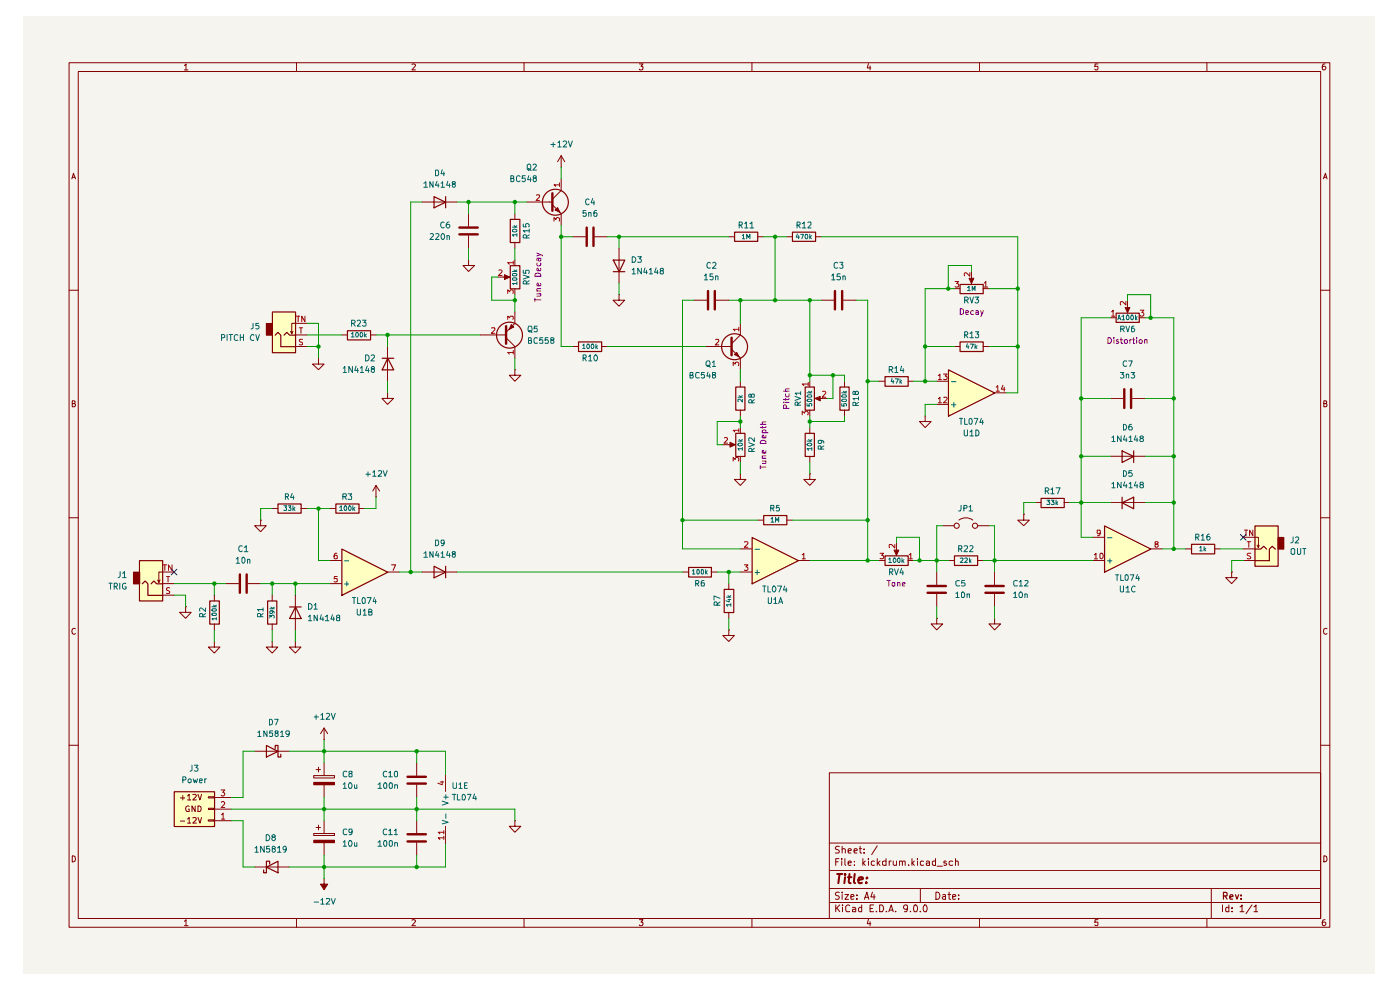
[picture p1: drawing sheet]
<svg xmlns="http://www.w3.org/2000/svg" width="297mm" height="210mm" viewBox="0 0 297 210" stroke-linecap="round" stroke-linejoin="round" font-family="sans-serif">
<path d="M5 3.4h286.8v203.2h-286.8z" fill="#f5f4ef"/>
<g fill="none" stroke="#840000" stroke-width=".21">
<path d="M14.7 13.3h267.4v183.4h-267.4zM16.6 15.2h263.6v179.6h-263.6zM39.1 13.9l.4-.3v1.2M39.1 14.8h.8M62.9 13.3v1.9M87.4 13.6h.5l.2 .2-.7 1h.7M111.2 13.3v1.9M135.6 13.6h.8l-.4 .5h.3l.1 .1-.1 .5-.5 .1-.2-.1M159.5 13.3v1.9M184.2 13.5l-.2 .9h.7M184.6 14v.8M207.8 13.3v1.9"/>
<path d="M232.9 13.6h-.6l-.1 .6 .6-.1 .1 .6-.1 .1h-.4l-.2-.1M256 13.3v1.9M281.1 13.6h-.4l-.2 1 .3 .2h.2l.3-.2v-.4l-.2-.1h-.5l-.1 .1M15.2 37.9l.4-1.1 .4 1.1M15.3 37.6h.6M280.8 37.9l.4-1.1 .3 1.1M280.8 37.6h.6M14.7 61.6h1.9M280.2 61.6h1.9M15.3 85.6h.5l.1-.2v-.3l-.6-.1v1.3l.6-.1 .1-.3-.2-.3M280.8 85.6h.5l.1-.2v-.3l-.6-.1v1.3l.6-.1 .1-.3-.2-.3M14.7 109.8h1.9"/>
<path d="M280.2 109.8h1.9M16 133.4l-.2-.1a.65 .65 0 0 0-.6 .6 .65 .65 0 0 0 .6 .6l.2-.1M281.5 133.4l-.2-.1a.65 .65 0 0 0-.6 .6 .65 .65 0 0 0 .6 .6l.2-.1M14.7 158.1h1.9M280.2 158.1h1.9M175.9 163.9h104.3v30.9h-104.3zM175.9 178.8h104.3M178.1 179.6l-.5-.1-.3 .2v.4l.5 .2 .3 .4-.2 .2h-.7M178.7 179.5v1.4M182.5 179.5v1.3v.1h.3M186.1 179.4l-1.2 1.9M15.3 181.5a.64 .64 0 0 1 .7 .7 .64 .64 0 0 1-.7 .6z"/>
<path d="M39.1 195.4l.4-.3v1.3M39.1 196.4h.8M62.9 194.8v1.9M87.4 195.2l.5-.1 .2 .2-.7 1.1h.7M111.2 194.8v1.9M135.6 195.1h.8l-.4 .5h.3l.1 .2-.1 .5-.5 .1-.2-.2M159.5 194.8v1.9M175.9 191.4h104.3M175.9 188.5h104.3M175.9 184.7h104.3M177.3 192v1.4M177.3 182.8h.5"/>
<path d="M177.6 192.6l.5 .8M178 182.1h-.7v1.5M178.1 189.3l-.5-.1-.3 .2v.4l.5 .2 .3 .4-.3 .4-.6-.1M178.1 192l-.8 .8M178.6 182.1v.2M178.6 182.6v1M178.7 189.2v.2M178.7 180.2l.2-.2 .4 .2v.7M178.7 189.8v1M178.7 192v.1M178.7 192.5v.9M179.2 189.8h.8l-.8 1h.8"/>
<path d="M179.2 182.1v1.3l.2 .2M179.9 183.1l.7-.1-.2-.4-.5 .2v.6l.3 .2 .3-.1M179.9 180.5l.7-.1-.2-.4-.5 .2v.6l.1 .1h.5M180.3 192.1l-.5-.1-.4 .3 .1 .9 .2 .2 .6-.1M180.5 190.3l.7-.2-.1-.3h-.6v.9h.6M180.9 192.5h.4l.2 .2v.7h-.6v-.4l.6-.2M181.2 180.5l.7-.1-.1-.3-.4-.1-.2 .2 .1 .7h.5M181.3 183.5v.1M181.3 182.7v.1M181.8 190.6v.2M181.8 189.8v.2M182.3 180h.5"/>
<path d="M182.8 192v1.4h-.5l-.2-.7 .3-.2h.4M183.1 182.1v1.5M183.1 183.1l.5 .5M183.3 180.9h.1M183.3 180.1v.1M183.4 190.8l.5-1.6 .4 1.6M183.5 190.3h.7M183.6 182.6l-.5 .5M184.2 195l-.2 .9h.7M184.2 182.1v.2M184.2 182.6v1M184.6 195.5v.9"/>
<path d="M184.6 192.7h.5M185.1 189.2l-.4 1.1h1M185.3 192h-.7v1.4h.7M185.4 189.8v1M185.5 182.7l-.4-.1-.3 .3 .1 .6h.6M185.9 193.3v.1M186.1 182.1v1.5M186.3 183.1l.4 .5M186.6 192a.81 .81 0 0 1 .9 .4 .81 .81 0 0 1-.3 1h-.6zM186.7 182.6l-.6 .5M188 182.7l-.5-.1-.3 .3 .1 .6h.7M188 182.1v1.5"/>
<path d="M188 193.3v.1M188.6 193.4l.5-1.4 .4 1.4M188.6 182.6v1M188.7 193.1h.7M189.1 182.6l-.5 .3M189.5 182.6v.8l.2 .2 .5-.1M190 193.3v.1M190.2 182.6v1M190.8 182.7l.5-.1 .1 .2v.8M190.8 182.6v1M191.4 182.8l.3-.2 .3 .1v.9M192.5 192.6v.2a.52 .52 0 0 1-.8-.2l.2-.6h.4l.2 .1a1.27 1.27 0 0 1-.2 1.3h-.4"/>
<path d="M192.8 183.5v.1M193.1 193.3v.1M193.5 182.1v1.5M193.6 183.1l.4 .5M194 192h.1a.87 .87 0 0 1 .3 1.4l-.5-.1-.1-.8zM194 182.6l-.5 .5M194.7 182.1v.2M194.7 182.6v1M195.2 193.3v.1M195.2 188.5v2.9M195.9 182.7l-.4-.1-.3 .3 .1 .6h.6M196.2 192a.89 .89 0 0 1 .3 1.4h-.4l-.3-.5 .1-.6z"/>
<path d="M196.5 182.7l.4-.1 .3 .2v.8M197.2 183l-.7 .1v.4h.7M198.5 182.7l-.5-.1-.2 .3 .1 .6h.6M198.5 182.1v1.5M198.5 189.2a.77 .77 0 0 1 .9 .8 .77 .77 0 0 1-.9 .8zM198.8 183.7h1.1M200 189.8h.6v1M200.6 190.1l-.7 .2 .3 .5 .4-.1M200.7 182.7h-.5v.4h.5l.1 .3-.2 .2-.4-.1M201.1 189.8h.6M201.3 189.2v1.5l.4 .1M202.1 190.3l.7-.2-.1-.3h-.6v.9h.6"/>
<path d="M202.1 182.7l-.4-.1-.4 .3 .1 .6h.7M202.7 182.7l.4-.1 .2 .2v.8M202.7 182.1v1.5M203.4 190.6v.2M203.4 189.8v.2M207.8 194.8v1.9M232.9 195.1h-.6l-.1 .6 .6-.1 .1 .6-.1 .2h-.4l-.2-.2M256 194.8v1.9M257 188.5v6.3M259.3 192v1.4M260.7 192v1.4h-.6v-.9h.6M261.4 193.3v.1"/>
<path d="M261.4 192.5v.2M263.1 192.4l.3-.2 .1-.2v1.4M263.1 193.4h.8M265.6 192l-1.3 1.8M266 192.4l.5-.4v1.4M266 193.4h.8M280.8 181.5a.64 .64 0 0 1 .7 .7 .64 .64 0 0 1-.7 .6zM281.1 195.1l-.4 .1-.2 .9 .3 .3h.2l.3-.3v-.3l-.2-.2h-.5l-.1 .2"/>
</g>
<path d="M259.6 190h.6l.1-.5-.2-.2h-.5v1.4M259.9 190l.4 .7M260.9 190.3l.7-.2-.2-.3-.4 .1-.1 .7 .1 .1h.5M262.1 189.8l.3 .9 .4-.9M263.3 190.6v.1M263.3 189.9v.1" fill="none" stroke="#840000" stroke-width=".25"/>
<path d="M177.6 185.4h1.1M178.1 185.4l-.3 1.9M179.3 185.4v.2M179.3 186.1l-.2 1.2M179.9 186.1h.7M180.2 185.4l-.2 1.6 .1 .3h.4M181.3 185.4l-.2 1.6 .3 .3M182.1 186.7l.9-.2v-.3a.6 .6 0 0 0-.8 .1v1h.6M183.8 187.2v.1M183.9 186.2h.1l-.1 .1v-.1v.1" fill="none" stroke="#840000" stroke-width=".42"/>
<g fill="#ffffc2">
<path d="M234.3 111.5l9.8 4.9-9.8 4.9z"/>
<path d="M266.2 111.5h4.9v8.6h-4.9z"/>
<path d="M201.2 78.4l9.8 4.9-9.8 4.9z"/>
<path d="M159.5 114l9.8 4.9-9.8 4.9z"/>
<path d="M72.5 116.4l9.7 4.9-9.7 5z"/>
<path d="M29.6 118.9h4.9v8.5h-4.9z"/>
<path d="M57.7 66.1h5v8.7h-5z"/>
<path d="M36.9 167.9h8.6v7.4h-8.6z"/>
</g>
<g fill="none" stroke="#840000" stroke-width=".21">
<path d="M179.2 80.9v1.2M179.2 87v1.2M196.3 88.2v1.2h1.2l-1.2 1.3-1.2-1.3h1.2M196.3 88.2h.1M217.2 109.1v1.2h1.2l-1.2 1.2-1.3-1.2h1.3M217.2 109.1h.1M219.6 106.6h1.2M225.7 106.6h1.2M231.8 118.9h2.5M231.8 114h2.5M235.5 106.6h7.4M244.1 116.4h2.5"/>
<path d="M251.5 116.4h1.2M257.6 116.4h1.2M211 131.2v1.1h1.3l-1.3 1.3-1.2-1.3h1.2M211 131.2h.1M211 121.3v2.7M211 126v2.7"/>
</g>
<path d="M178.2 82.1h1.9v4.9h-1.9zM220.9 105.7h4.9v2h-4.9zM234.3 111.6l9.8 4.9-9.8 4.9zM238 106.7l2.5-1.2v2.4zM238 105.5v2.4M252.8 115.5h4.9v2h-4.9z" fill="none" stroke="#840000" stroke-width=".25"/>
<path d="M209 124.3h3.9M209 125.7h3.9" fill="none" stroke="#840000" stroke-width=".51"/>
<path d="M232.2 117.7l.3-.3v1.1M232.2 118.5h.6M233.3 117.5l.2-.1h.4a.66 .66 0 0 1-.3 1.1l-.3-.2zM233.4 113l-.2 .2h-.3l-.1-.2v-.5h.5l.1 .1-.1 1h-.5M245.2 115.4l-.2-.4 .5-.1 .2 .3-.2 .2-.5 .1v.5l.2 .1 .4-.1 .1-.2-.2-.4" fill="none" stroke="#a90000" stroke-width=".21"/>
<path d="M235 119h.9M235 114.1h.9M235.5 118.5v1" fill="none" stroke="#006464" stroke-width=".21"/>
<path d="M271.1 114h1.2v2.4h-1.2z" fill="#840000"/>
<path d="M155.8 49.2h4.9v2h-4.9zM168.1 49.2h4.9v2h-4.9zM156.1 82.1h1.9v4.9h-1.9zM170.8 82.1h2v4.9h-2zM266.2 111.6h4.9v8.5h-4.9zM266.2 116.5h1.2l.7-.6 .6 .6M270.6 116.5l-.7-.6-.6 .6v2.4h-3.1M271.1 114h1.2v2.5h-1.2z" fill="none" stroke="#840000" stroke-width=".25"/>
<path d="M154.6 50.2h1.2M160.7 50.2h1.3M166.9 50.2h1.2M173 50.2h1.2M157.1 80.9v1.2M157.1 87v1.2M263.7 114h3.3v2.2l.1-.5M263.7 118.9h2.5M263.7 116.4h2.5M266.7 115.7l.3 .5M261.3 121.3v1.2h1.2l-1.2 1.3-1.3-1.3h1.3M261.3 121.3h.1" fill="none" stroke="#840000" stroke-width=".21"/>
<path d="M264 112.5h.7M264.3 112.5v1.1M264.6 114.9h.8M264.9 114.9v1.2M265.4 117.4h-.6l-.2 .1 .2 .4 .6 .3-.1 .3h-.7M265.8 112.5v1.1l-.7-1.1v1.1" fill="none" stroke="#a90000" stroke-width=".21"/>
<path d="M172.9 84.6l1.1-.5v1z" fill="#840000"/>
<path d="M154.6 73.5h.6M155.2 74.1l1.9 1.9M157.1 71l-1.9 1.9M171.8 80.9v1.2M171.8 87v1.2M172.9 84.5l1.1-.4v.9zM173.2 84.5h2.2M186.4 80.9h1.3M192.6 80.9h1.2" fill="none" stroke="#840000" stroke-width=".21"/>
<path d="M170.2 88v-.8l.5 .4 .1-.3 .4-.1 .3 .3v.3l-.2 .2M171.5 81.5h-1.3l.3 .3M171.5 81.1v.7M174.5 83.1l.4-.1 .3 .3-.8 1h.8" fill="none" stroke="#a90000" stroke-width=".21"/>
<g fill="none" stroke="#840000" stroke-width=".25">
<path d="M187.8 79.9h4.9v2h-4.9z"/>
<circle cx="155.8" cy="73.5" r="2.75"/>
</g>
<path d="M155.2 71.6v3.8" fill="none" stroke="#840000" stroke-width=".51"/>
<path d="M155.8 75.2l.5-.4 .5 .9z" fill="#840000"/>
<path d="M147.2 63.7h2.7M149.7 73.5h4.9M151.9 63.7h2.7M155.8 75.2l.5-.4 .5 .9zM157.1 68.6v2.4M157.1 76v2.4" fill="none" stroke="#840000" stroke-width=".21"/>
<path d="M151.8 72.1l.6-.1 .1 .3-.8 .9h.8M155.5 77.6v-.8l.5 .4v-.3h.6v.7M156.7 69.9h-1.2l.4 .3M156.7 69.4v.8" fill="none" stroke="#a90000" stroke-width=".21"/>
<path d="M150.2 61.7v3.9M151.6 61.7v3.9" fill="none" stroke="#840000" stroke-width=".51"/>
<path d="M203.7 60.3h4.9v2h-4.9z" fill="none" stroke="#840000" stroke-width=".25"/>
<path d="M205.6 59.1h1l-.5 1.1z" fill="#840000"/>
<path d="M205.6 59h1l-.5 1.1zM206.1 57.6v2.2M174.2 63.7h2.8M178.9 63.7h2.7M202.4 61.2h1.2M208.5 61.2h1.3M235.5 96.8h7.4M235.5 84.5h2.8M240.2 84.5h2.7" fill="none" stroke="#840000" stroke-width=".21"/>
<path d="M202.6 59.7h.8l-.4 .4 .4 .3-.1 .5-.7-.1M205.7 57.8v.8l-.8-.8-.3 .3v.4M208.8 60l.3-.3v1.2M208.8 60.9h.8" fill="none" stroke="#a90000" stroke-width=".21"/>
<path d="M177.1 61.7v3.9M178.7 61.7v3.9M238.5 82.6v3.9M240 82.6v3.9" fill="none" stroke="#840000" stroke-width=".51"/>
<path d="M236.8 66.4h4.9v2h-4.9zM238 95.6l2.5 1.2-2.5 1.3zM240.5 95.6v2.5" fill="none" stroke="#840000" stroke-width=".25"/>
<path d="M238.7 65.2h1l-.5 1.1z" fill="#840000"/>
<g fill="none" stroke="#840000" stroke-width=".21">
<path d="M202.4 73.5h1.2M208.5 73.5h1.3M235.5 67.4h1.2M238.7 65.2h1l-.5 1.1zM239.2 63.7v2.2M241.6 67.4h1.3M198.7 85.8h2.5M198.7 80.9h2.5M211 83.3h2.4M157.1 116.4h2.4M169.3 118.9h2.5M200 111.5h2.4"/>
<path d="M201.2 118.9h1.2M203.4 110.3a2.45 2.45 0 0 1 3 0M207.4 118.9h1.1M207.4 111.5h2.4M154.6 123.8v1.2M154.6 129.9v1.3M157.1 121.3h2.4M198.7 131.2v1.1h1.3l-1.3 1.3-1.2-1.3h1.2M198.7 131.2h.1M198.7 121.3v2.7M198.7 126v2.7"/>
<circle cx="203" cy="111.5" r=".55"/>
<circle cx="206.8" cy="111.5" r=".55"/>
</g>
<g fill="none" stroke="#a90000" stroke-width=".21">
<path d="M199.1 79.7l.3-.4v1.2M200.2 79.3h.7l-.4 .5 .4 .2-.1 .4h-.6M235.8 66.1l.3-.3v1.3M235.8 67.1h.7M238.8 63.9v.8l-.8-.8-.3 .3v.5M241.9 65.8h.8l-.5 .5 .4 .1 .1 .4-.3 .3h-.3l-.2-.2M199.1 84.6l.3-.3v1.1M199.1 85.4h.6M199.1 80.5h.6M200.2 84.3h.5l.2 .3-.7 .8h.7M211.3 82.1l.4-.3v1.2M211.3 83h.7"/>
<path d="M212.8 81.7l-.4 .9h.8M213 82.1v.9M157.9 119.8h.8l-.5 .4 .5 .3-.1 .4h-.7M157.9 115l.6-.1 .2 .2-.1 .3-.7 .7h.8M170.2 117.7l.3-.3v1.1M170.2 118.5h.7"/>
</g>
<path d="M201.2 78.5l9.8 4.9-9.8 4.9zM203.7 72.5h4.9v2.1h-4.9zM159.6 114l9.8 4.9-9.8 4.9zM187.8 117.9h4.9v2h-4.9zM202.5 117.9h4.9v2h-4.9zM153.6 125h2.1v4.9h-2.1z" fill="none" stroke="#840000" stroke-width=".25"/>
<path d="M201.9 85.9h.9M201.9 81h.9M202.4 85.4v1M160.2 116.5h.9M160.2 121.4h.9M160.6 120.9v1" fill="none" stroke="#006464" stroke-width=".21"/>
<path d="M196.8 124.3h3.9M196.8 125.7h3.9" fill="none" stroke="#840000" stroke-width=".51"/>
<path d="M189.7 116.7h1l-.5 1.1z" fill="#840000"/>
<path d="M171.8 90.7v1.2M171.8 96.8v1.3M157.1 100.5v1.2h1.1l-1.1 1.3-1.3-1.3h1.3M157.1 100.5h.1M160.7 110.3h1.3M166.9 110.3h1.2M171.8 100.5v1.2h1.2l-1.2 1.3-1.3-1.3h1.3M171.8 100.5h.1M186.4 118.9h1.3M189.7 116.7h1l-.5 1.1zM190.2 115.2v2.2M192.6 118.9h1.2" fill="none" stroke="#840000" stroke-width=".21"/>
<path d="M186.7 117.4h.8l-.5 .4 .4 .1v.6h-.7M189.8 115.5v.8l-.6-.8-.6 .1 .1 .6M192.9 117.7l.3-.3v1.1M192.9 118.5h.7" fill="none" stroke="#a90000" stroke-width=".21"/>
<path d="M156.1 91.9h1.9v4.9h-1.9zM170.8 91.9h2v4.9h-2zM162 109.4h4.9v1.9h-4.9z" fill="none" stroke="#840000" stroke-width=".25"/>
<path d="M154.9 93.9l1.1 .5-1.1 .5z" fill="#840000"/>
<path d="M107.4 71.6l1.8 1.9M109.2 68.6l-1.8 1.9M121.5 73.5h1.2M127.6 73.5h1.3M131.3 62.5v1.2h1.2l-1.2 1.3-1.2-1.3h1.2M131.3 62.5h.1M153.3 94.3h2.3M154.9 93.8l1.1 .5-1.1 .5zM157.1 90.7v1.2M157.1 96.8v1.3" fill="none" stroke="#840000" stroke-width=".21"/>
<path d="M153.7 92.9l.4-.1 .3 .3-.8 .9h.8M155.5 97.8v-.8l.5 .5 .2-.5 .4 .1v.7M156.7 91.3h-1.2l.4 .3M156.7 90.9v.7" fill="none" stroke="#a90000" stroke-width=".21"/>
<g fill="none" stroke="#840000" stroke-width=".25">
<path d="M122.7 72.5h4.9v2.1h-4.9z"/>
<circle cx="108.1" cy="71.1" r="2.75"/>
</g>
<path d="M107.4 69.2v3.7" fill="none" stroke="#840000" stroke-width=".51"/>
<path d="M108.5 68.9l.5 .5-.9 .5z" fill="#840000"/>
<path d="M101.9 71h5.5M108.5 68.8l.5 .6-1 .5zM109.2 78.4v1.2h1.3l-1.3 1.3-1.2-1.3h1.2M109.2 78.4h.1M109.2 66.1v2.5M109.2 73.5v2.5" fill="none" stroke="#840000" stroke-width=".21"/>
<path d="M104.3 69.6l.6-.1 .1 .4-.8 .8h.8M107.7 67.7v-.6l.4 .3 .2-.3h.5v.6M108.9 74.8h-1.2l.3 .3M108.9 74.4v.7" fill="none" stroke="#a90000" stroke-width=".21"/>
<path d="M108.3 56.4h2v4.9h-2z" fill="none" stroke="#840000" stroke-width=".25"/>
<path d="M107.1 58.3l1.1 .5-1.1 .5z" fill="#840000"/>
<g fill="none" stroke="#840000" stroke-width=".21">
<path d="M119 35.5h.1M119 33l-.7 1.3M119 33l.8 1.3M119 33v2.5M89.6 42.9h7.3M105.6 58.8h2.2M107 58.3l1.1 .5-1.1 .5zM109.2 45.3v1.2M109.2 51.4v1.3M109.2 55.1v1.2M116.6 42.9h.6M117.2 43.4l1.8 1.9"/>
<path d="M119 40.4l-1.8 1.9M121.5 50.2h2.7M126.2 50.2h2.7M131.3 52.7v7.3M109.2 61.2v1.3M89.6 121.3h7.3M144.8 121.3h1.3M150.9 121.3h1.3M154.6 133.6v1.2h1.2l-1.2 1.3-1.3-1.3h1.3M154.6 133.6h.1"/>
</g>
<path d="M105.8 57.3l.5-.1 .2 .4-.7 .8h.7M108.9 55.7h-1.2l.3 .4M108.9 55.4v.7M107.7 62.2v-.7l.4 .4 .3-.4 .4 .1v.6" fill="none" stroke="#a90000" stroke-width=".21"/>
<g fill="none" stroke="#840000" stroke-width=".25">
<path d="M92.1 41.7l2.4 1.2-2.4 1.2zM94.5 41.7v2.4M108.3 46.5h2v4.9h-2zM130.1 55.2h2.5l-1.2 2.4zM130.1 57.6h2.5M92.1 120.1l2.4 1.3-2.4 1.2zM94.5 120.1v2.5M146.1 120.4h4.8v2h-4.8z"/>
<circle cx="117.8" cy="42.9" r="2.75"/>
</g>
<path d="M117.2 41v3.7M124.5 48.3v3.9M125.9 48.3v3.9" fill="none" stroke="#840000" stroke-width=".51"/>
<path d="M117.8 44.6l.5-.5 .5 1z" fill="#840000"/>
<path d="M119 37.9v2.5M111.7 42.9h4.9M117.8 44.5l.5-.5 .5 1.1zM119 45.3v2.5M70 118.9h2.5M62.7 126.3v7.3M70 123.8h2.5M82.2 121.3h2.5" fill="none" stroke="#840000" stroke-width=".21"/>
<path d="M118.7 39.2h-1.2l.4 .4M118.7 38.8v.8M113.8 41.4l.6-.1 .1 .4-.8 .8h.8M117.5 46.9v-.7l.4 .4 .1-.4h.6v.7M71.5 117.4h-.5l-.1 .9a.42 .42 0 0 0 .6 .2v-.6a.36 .36 0 0 0-.6 .1M83.1 119.8h.8l-.5 1.2M71.5 122.3h-.5l-.1 .5h.6v.6h-.6" fill="none" stroke="#a90000" stroke-width=".21"/>
<path d="M72.5 116.5l9.8 4.9-9.8 4.9zM61.4 128.7h2.5M62.7 128.7l1.2 2.5h-2.5z" fill="none" stroke="#840000" stroke-width=".25"/>
<path d="M73.1 119h.9M73.1 123.9h.9M73.6 123.4v.9" fill="none" stroke="#006464" stroke-width=".21"/>
<path d="M28.3 121.3h1.3v2.5h-1.3z" fill="#840000"/>
<path d="M29.6 118.9h4.9v8.6h-4.9zM59 106.9h4.9v2h-4.9zM71.3 106.9h4.9v2h-4.9zM28.3 121.4h1.3v2.4h-1.3zM30.2 123.8l.6-.6 .6 .6v2.5h3.1M32.1 123.8l.5-.6 .6 .6h1.3M44.5 127.5h2v4.9h-2zM56.8 127.5h1.9v4.9h-1.9z" fill="none" stroke="#840000" stroke-width=".25"/>
<g fill="none" stroke="#840000" stroke-width=".21">
<path d="M99.4 55.1v1.2h1.3l-1.3 1.3-1.2-1.3h1.2M99.4 55.1h.1M99.4 45.3v2.7M99.4 50v2.7M55.3 110.3v1.2h1.2l-1.2 1.3-1.3-1.3h1.3M55.3 110.3h.1M57.7 107.9h1.2M63.8 107.9h1.3M70 107.9h1.2M76.1 107.9h1.2M34 123l-.3 .5M34.5 126.3h2.4"/>
<path d="M34.5 123.8h2.4M36.9 121.3h-3.2v2.2l-.3-.5M39.4 128.7v1.2h1.2l-1.2 1.3-1.3-1.3h1.3M39.4 128.7h.1M45.5 136.1v1.2h1.2l-1.2 1.2-1.3-1.2h1.3M45.5 136.1h.1M45.5 126.3v1.1M45.5 132.3v1.3M47.9 123.8h2.7M52.6 123.8h2.7M57.7 136.1v1.2h1.2l-1.2 1.2-1.2-1.2h1.2M57.7 136.1h.1"/>
<path d="M57.7 126.3v1.1M57.7 132.3v1.3M62.7 136.1v1.2h1.1l-1.1 1.2-1.3-1.2h1.3M62.7 136.1h.1"/>
</g>
<path d="M34.6 119.8h.8M35 119.8v1.2M36.5 119.8v1.2l-.8-1.2v1.2M35.3 122.3h.7M35.6 122.3v1.2M36 124.7l-.4-.1-.3 .3 .1 .3 .6 .2v.4h-.7" fill="none" stroke="#a90000" stroke-width=".21"/>
<path d="M97.5 48.3h3.9M97.5 49.7h3.9M50.9 121.8v3.9M52.3 121.8v3.9" fill="none" stroke="#840000" stroke-width=".51"/>
<path d="M56.5 68.6h1.2v2.4h-1.2z" fill="#840000"/>
<path d="M56.5 68.6h1.3v2.5h-1.3zM57.8 66.2h4.9v8.6h-4.9zM58.4 71.1l.6-.6 .6 .6v2.4h3.1M60.2 71.1l.6-.6 .6 .6h1.3M73.7 70.2h4.9v1.9h-4.9zM81.1 76h2.4M82.3 76l1.2 2.5h-2.4zM56.5 158.1l2.5 1.3-2.5 1.2zM58.4 158.8v-.7h.6v2.5h.6v-.6M37 167.9h8.5v7.4h-8.5zM56.5 184l2.5-1.3v2.4zM57.2 183.3v-.6h-.7v2.4h-.6v-.6" fill="none" stroke="#840000" stroke-width=".25"/>
<g fill="none" stroke="#840000" stroke-width=".21">
<path d="M62.2 70.3l-.3 .5M62.7 73.5h2.4M62.7 71h2.4M65.1 68.6h-3.2v2.2l-.3-.5M67.6 76v1.2h1.2l-1.2 1.2-1.3-1.2h1.3M67.6 76h.1M72.5 71h1.2M78.6 71h1.2M82.2 73.5v7.4M82.2 83.3v1.2h1.3l-1.3 1.3-1.2-1.3h1.2M82.2 83.3h.1M79.8 105.4h.1"/>
<path d="M79.8 103l-.7 1.2M79.8 103l.7 1.2M79.8 103v2.4M54 159.4h7.4M68.8 156.9h.1M68.8 154.4l-.8 1.2M68.8 154.4l.7 1.2M68.8 154.4v2.5M38.3 169.3h.9M38.3 174.2h.9M38.8 168.8v.9M39.8 168.8l.3-.3v1.2"/>
<path d="M39.8 173.7l.3-.3v1.2M39.8 169.7h.7M39.8 174.6h.7M40.1 171a.61 .61 0 0 0-.7 .4 .61 .61 0 0 0 .2 .7h.5v-.5h-.1M40.9 168.6l.5-.1 .3 .3-.8 .9h.8M40.9 173.5l.5-.1 .3 .3-.8 .9h.8M41.4 171v1.1l-.7-1.1v1.1M42 168.5l.4 1.2 .4-1.2M42 171a.66 .66 0 0 1 .7 .4 .66 .66 0 0 1-.3 .7h-.4zM42 173.4l.4 1.2 .4-1.2M44.2 169h1.3v.3h-1.3zM44.2 171.5h1.3v.2h-1.3z"/>
<path d="M44.2 173.9h1.3v.3h-1.3zM45.5 169.2h3.6M45.5 171.6h3.6M45.5 174.1h3.6M66.6 164.5h4.4v.5h-4.4zM67.1 163.3h.9M67.6 162.7v1.1M94.5 164.3v3.6M94.5 175.3v3.7M109.2 174.1v1.2h1.3l-1.3 1.2-1.2-1.2h1.2M109.2 174.1h.1M54 183.9h7.4"/>
</g>
<g fill="none" stroke="#a90000" stroke-width=".21">
<path d="M62.8 67.1h.8M63.3 67.1v1.2M63.5 69.5h.7M63.8 69.5v1.2M64.2 72h-.6l-.1 .1 .1 .4 .6 .2v.4h-.7M64.7 67.1v1.2l-.7-1.2v1.2M46.9 167.6h.8l-.5 .5 .4 .1 .1 .4-.3 .2h-.3l-.2-.1M47 170.2l.4-.2 .3 .4-.8 .9h.8M47 172.8l.3-.3v1.2M47 173.7h.7M93.4 165.9h.8M93.8 165.7v.8l-.9-.4"/>
<path d="M94.2 177.7h-1.2l.3 .4M94.2 176.5h-1.2l.3 .4M94.2 176.2v.7M94.2 177.4v.7"/>
</g>
<path d="M93.8 169.9l1.3 .5-1.3 .4M93.8 174l1.3 .4-1.3 .4M94.2 169.1h.9M94.6 168.6v.9M94.6 172.6v1" fill="none" stroke="#006464" stroke-width=".21"/>
<path d="M66.6 166h4.4v.5h-4.4z" fill="#840000"/>
<path d="M66.6 166h4.4v.5h-4.4zM66.6 176.8h4.4v.4h-4.4zM67.1 175.5h.9M67.6 175v1M68.8 161.8v2.7M68.8 166.5v2.7M88.4 161.8v2.7M88.4 166.5v2.7" fill="none" stroke="#840000" stroke-width=".21"/>
<path d="M86.4 166.2h3.9M86.4 164.8h3.9" fill="none" stroke="#840000" stroke-width=".51"/>
<path d="M66.6 178.2h4.4v.5h-4.4z" fill="#840000"/>
<path d="M66.6 178.2h4.4v.5h-4.4zM68.8 174.1v2.7M68.8 178.7v2.8M88.4 174.1v2.7M88.4 178.7v2.8" fill="none" stroke="#840000" stroke-width=".21"/>
<path d="M86.4 178.5h3.9M86.4 177h3.9" fill="none" stroke="#840000" stroke-width=".51"/>
<path d="M68.8 186.4v1.1h.7l-.7 1.2-.8-1.2h.8z" fill="#840000"/>
<path d="M68.8 186.4v1.1h-.8l.8 1.2 .7-1.2h-.7M68.8 186.4h.1" fill="none" stroke="#840000" stroke-width=".21"/>
<g fill="none" stroke="#009600" stroke-width=".21">
<path d="M119 35.5v2.4M89.6 42.9h-2.5v78.4M96.9 42.9h14.8M99.4 42.9v2.4M99.4 52.7v2.4M105.6 58.8h-1.3v4.9h4.9M109.2 42.9v2.4M109.2 52.7v2.4M119 50.2h2.5M119 47.8v25.7h2.5M128.9 50.2h25.7M131.3 50.2v2.5"/>
<path d="M162 50.2h4.9M164.4 50.2v13.5M174.2 50.2h41.7v33.1h-2.5M206.1 57.6v-1.3h-4.9v4.9M65.1 73.5h2.5M65.1 71h7.4M65.1 68.6h2.5v7.4M79.8 71h22.1M82.2 71v2.5M109.2 62.5v3.6M109.2 76v2.4M128.9 73.5h20.8"/>
<path d="M131.3 60v2.5M147.2 63.7h-2.4v52.7h12.3M154.6 63.7h19.6M157.1 63.7v4.9M157.1 78.4v2.5M171.8 63.7v17.2M171.8 79.6h7.4v1.3M176.7 79.6v4.9h-1.3M181.6 63.7h2.5v55.2M196.3 73.5h6.1M202.4 61.2h-6.1v19.7M209.8 61.2h6.1"/>
<path d="M209.8 73.5h6.1M235.5 67.4h-6.1v46.6h2.4M239.2 63.7v-1.2h4.9v4.9M242.9 67.4h6.1v49M82.2 80.9v2.4M157.1 89.4h-4.9v4.9h1.1M157.1 88.2v2.5M157.1 98.1v2.4M171.8 88.2v2.5M171.8 98.1v2.4M179.2 88.2v1.2h-7.4M184.1 80.9h2.3"/>
<path d="M193.8 80.9h4.9M198.7 85.8h-2.4v2.4M229.4 84.5h6.1M229.4 96.8h6.1M242.9 84.5h6.1M242.9 96.8h6.1M57.7 107.9h-2.4v2.4M65.1 107.9h4.9M67.6 107.9v11h2.4M79.8 105.4v2.5h-2.5M144.8 110.3h15.9M168.1 110.3h16"/>
<path d="M171.8 118.9h14.6M190.2 115.2v-1.2h4.9v4.9M193.8 118.9h7.4M200 111.5h-1.3v9.8M208.5 118.9h23.3M209.8 111.5h1.2v9.8M219.6 106.6h-2.4v2.5M226.9 106.6h8.6M242.9 106.6h6.1M246.6 116.4h4.9M258.8 116.4h4.9M263.7 118.9h-2.4v2.4"/>
<path d="M36.9 123.8h11M36.9 126.3h2.5v2.4M45.5 123.8v2.5M45.5 133.6v2.5M55.3 123.8h14.7M57.7 123.8v2.5M57.7 133.6v2.5M62.7 123.8v2.5M62.7 133.6v2.5M84.7 121.3h4.9M96.9 121.3h47.9M152.2 121.3h4.9"/>
<path d="M154.6 121.3v2.5M154.6 131.2v2.4M198.7 128.7v2.5M211 128.7v2.5M54 159.4h-2.4v9.8h-2.5M61.4 159.4h33.1v4.9M68.8 156.9v4.9M88.4 159.4v2.4M49.1 171.6h60.1v2.5M49.1 174.1h2.5v9.8h2.4M68.8 169.2v4.9M88.4 169.2v4.9"/>
<path d="M94.5 179v4.9h-33.1M68.8 181.5v4.9M88.4 181.5v2.4"/>
</g>
<path d="M263.1 113.4l1.2 1.2M264.3 113.4l-1.2 1.2M36.3 120.7l1.2 1.2M37.5 120.7l-1.2 1.2" fill="none" stroke="#000084" stroke-width=".21"/>
<g fill="#009600">
<circle cx="184.1" cy="110.3" r=".47"/>
<circle cx="196.3" cy="80.9" r=".47"/>
<circle cx="195.1" cy="118.9" r=".47"/>
<circle cx="184.1" cy="80.9" r=".47"/>
<circle cx="211" cy="118.9" r=".47"/>
<circle cx="249" cy="116.4" r=".47"/>
<circle cx="229.4" cy="96.8" r=".47"/>
<circle cx="229.4" cy="106.6" r=".47"/>
<circle cx="249" cy="106.6" r=".47"/>
<circle cx="164.4" cy="50.2" r=".47"/>
<circle cx="157.1" cy="89.4" r=".47"/>
<circle cx="171.8" cy="89.4" r=".47"/>
<circle cx="176.7" cy="79.6" r=".47"/>
<circle cx="171.8" cy="63.7" r=".47"/>
<circle cx="171.8" cy="79.6" r=".47"/>
<circle cx="164.4" cy="63.7" r=".47"/>
<circle cx="215.9" cy="61.2" r=".47"/>
<circle cx="215.9" cy="73.5" r=".47"/>
<circle cx="229.4" cy="84.5" r=".47"/>
<circle cx="249" cy="96.8" r=".47"/>
<circle cx="249" cy="84.5" r=".47"/>
<circle cx="244.1" cy="67.4" r=".47"/>
<circle cx="201.2" cy="61.2" r=".47"/>
<circle cx="196.3" cy="73.5" r=".47"/>
<circle cx="154.6" cy="121.3" r=".47"/>
<circle cx="198.7" cy="118.9" r=".47"/>
<circle cx="184.1" cy="118.9" r=".47"/>
<circle cx="119" cy="50.2" r=".47"/>
<circle cx="109.2" cy="63.7" r=".47"/>
<circle cx="131.3" cy="50.2" r=".47"/>
<circle cx="109.2" cy="42.9" r=".47"/>
<circle cx="157.1" cy="63.7" r=".47"/>
<circle cx="144.8" cy="110.3" r=".47"/>
<circle cx="62.7" cy="123.8" r=".47"/>
<circle cx="45.5" cy="123.8" r=".47"/>
<circle cx="57.7" cy="123.8" r=".47"/>
<circle cx="67.6" cy="107.9" r=".47"/>
<circle cx="99.4" cy="42.9" r=".47"/>
<circle cx="67.6" cy="73.5" r=".47"/>
<circle cx="82.2" cy="71" r=".47"/>
<circle cx="87.1" cy="121.3" r=".47"/>
<circle cx="88.4" cy="159.4" r=".47"/>
<circle cx="88.4" cy="171.6" r=".47"/>
<circle cx="68.8" cy="159.4" r=".47"/>
<circle cx="88.4" cy="183.9" r=".47"/>
<circle cx="68.8" cy="171.6" r=".47"/>
<circle cx="68.8" cy="183.9" r=".47"/>
</g>
<g fill="none" stroke="#840084" stroke-width=".21">
<path d="M113.6 58h1l.1 .6h-1.2zM113.9 53.7l1.1 .4 .1 .2M114 55.8l-.1 .3 .2 .3 .5-.1v-.5M114.1 54.8l.3 .6 .3-.2-.1-.4M114.6 56.9v.5h-.6v-.5h.1l.2 .5M114.7 54.8h-.7v.5M114.7 54l-.8 .3M113.5 63.3v.6M113.5 63.6h1.2M113.9 62.3h.8M113.9 61.7h.8M114.6 62.3l.1 .2-.1 .3h-.7"/>
<path d="M114.6 60.1v.5h-.6v-.5l.1-.1 .2 .6M114.7 61.2h-.7v.5M203.7 65.5h.3l.4 .3v.6l-.4 .3h-.3zM204.9 66.3l.6-.1-.2-.3-.4 .1v.6h.5M206.5 66l-.3-.1-.3 .2v.4l.3 .2 .3-.1M207 66h.5v.7M207.5 66.2l-.5 .1v.3h.5M208 65.9l.3 .8M208.6 65.9l-.6 1.3M235 71.6h.5l.2 .3 .1 .4-.3 .5h-.5zM236.3 71.6v.1M236.3 72.1v.7"/>
<path d="M237.2 72.1h-.3l-.1 .1 .5 .4-.1 .2h-.4M237.7 72.1h.5M237.8 71.6v1.1l.1 .1h.3M238.6 72.1h.4l.2 .1-.2 .6h-.4zM239.7 72.1v.7M240 72.1h-.2l-.1 .1M240.3 72.1h.4M240.5 71.6v1.2h.2M241.1 71.6v.1M241.1 72.1v.7M241.6 72.2l.2-.1h.4l.1 .1-.1 .6-.5-.1zM242.8 72.1h.5v.7"/>
<path d="M242.8 72.1v.7M161.3 98.7v.7M161.3 99.1h1.2M161.3 90h1.2M161.5 93.5h.8l.2 .2v.4h-1.2zM161.7 97.8h.8M161.7 97.2h.8M161.7 90.4v.5M162.4 97.8l.1 .4-.8 .1M162.5 96.7h-.8l.1 .5M162.5 95.6v.5h-.8v-.5l.3-.1 .1 .6M162.5 92.4v.5h-.8v-.5l.3-.1 .1 .6"/>
<path d="M162.5 91.8v-.4l-.2-.2-.6 .2v.4h1.2M162.5 90.4l-.2 .3h-1M162.5 89.5h-.8l.1 .5M166.2 85.4h.1M166.2 83h1.2M166.6 83.6v.4l.2 .2h.4l.2-.2v-.4M166.6 85.4h.8M166.6 84.5v.4M166.8 86.6v-.6l-.2-.1h-.3l-.1 .7h1.2M167.4 84.5l-.2 .3h-1M167.4 82.5l-.8 .1 .1 .4M188.1 123.1h.8"/>
<path d="M188.6 123.1v1.2M189.3 123.6h.5l-.1 .7h-.4zM190.4 123.6l.4-.1 .1 .2v.6M190.4 123.5v.8M191.4 124l.6-.2-.1-.3-.5 .2v.4l.1 .2h.4"/>
</g>
<g fill="none" stroke="#006464" stroke-width=".21">
<path d="M89.9 38.9l.4-.4v1.2M89.9 39.7h.8M91.9 38.5v1.2l-.7-1.2v1.2M92.4 36.1h.5l.2 .2v.7l-.2 .3h-.5zM92.7 38.5l-.3 .8h.7M93 39v.7M93.6 38.9l.3-.4v1.2M93.6 39.7h.7M93.8 36l-.2 .8h.7M94.2 36.5v.8M95 38.5l-.3 .8h.8M95.3 39v.7"/>
<path d="M96.2 39l-.3-.2 .1-.3h.5l.1 .3-.2 .2a.36 .36 0 0 0-.5 .5 .36 .36 0 0 0 .6 .2 .36 .36 0 0 0 0-.6l-.1-.1M108.4 37.9l.6-.1v-.4l-.2-.1h-.4v1.2h.6l.1-.4-.3-.2M110.3 37.4l-.4-.1-.3 .3v.6l.1 .3h.4l.2-.1M111.4 37.3h-.6l-.1 .6 .6-.1 .1 .6-.1 .1h-.4l-.2-.1M111.8 35l.6-.2a.86 .86 0 0 1 0 1.3l-.6-.2zM112 35.7l.7 .5M112.2 37.3l-.3 .8h.8M112.5 37.7v.8M113.1 35l.4-.2 .3 .3-.8 1h.8M113.3 37.8l-.2-.1v-.3l.2-.1 .4 .1v.4h-.4l-.2 .1v.5l.2 .1h.2l.3-.2v-.3l-.3-.2M116.8 30.7h1M117.4 30.2v1"/>
<path d="M118.4 30.2l.3-.3v1.3M118.4 31.2h.6M119.5 30.1l.5-.2 .2 .3-.1 .3-.6 .7h.7M120.6 29.9l.4 1.3 .4-1.3M91.3 49.6l.4-.1 .3 .4-.8 .9h.8M92.5 49.6l.4-.1 .2 .4-.7 .9h.7M93.7 49.6a.61 .61 0 0 1 .7 .4 .61 .61 0 0 1-.2 .7 .6 .6 0 0 1-.7-.3 .6 .6 0 0 1 .2-.8zM94.2 47.2l-.2-.1a.6 .6 0 0 0-.5 .7 .6 .6 0 0 0 .7 .5v-.1M94.8 50.1l.4-.1 .1 .1v.7M94.8 50v.8M95.3 47.1a.55 .55 0 0 0-.6 .5v.5l.2 .3h.3l.2-.3v-.3l-.1-.2h-.5l-.1 .2M108.7 59l.8-.1 .1 .1v.4h-.7h-.2z"/>
<path d="M108.7 58.1l.8-.1 .1 .1v.3l-.7 .1-.2-.1zM108.7 48.8a.52 .52 0 0 1 .6-.2 .52 .52 0 0 1 .3 .4 .52 .52 0 0 1-.5 .2 .52 .52 0 0 1-.4-.4zM108.7 57.6h.9M108.7 48.2h.9M109.1 57.2l.3 .4M109.1 47.8l.3 .4M109.6 49.8h-.9l.3 .3M109.6 49.5v.6M109.6 59.8v.6M109.6 57.2l-.3 .3M109.6 47.8l-.3 .3M111 58.3l1.3 .5-1.3 .4"/>
<path d="M111 57.3v.6l.6 .1-.1-.6 .6-.1 .2 .2v.3l-.2 .2M111 47.5v.6h.6l-.1-.5 .2-.2h.3l.3 .3-.2 .4M111.7 50.5v-.5l-.2-.2h-.3l-.2 .2v.5h1.3M112.3 49h-1.3l.3 .3M112.3 59.5l-.6 .5M112.3 49.8l-.6 .4M112.3 48.6v.7M124.3 44.6h-.6v.6l.6-.1v.7l-.4 .1-.2-.2M124.9 45.1h.5v.8M124.9 45.1v.8M125 42.3l-.3-.1a.65 .65 0 0 0-.5 .6 .65 .65 0 0 0 .5 .6l.3-.1M125.7 42.1l-.3 .9h.8"/>
<path d="M126 42.6v.8M126.6 44.6l-.4 .1-.2 .3v.7l.2 .2 .4-.1v-.7h-.5l-.1 .2M134.1 57.2l.4-.3v1.2M134.1 54.5a.66 .66 0 0 1 .7 .3 .66 .66 0 0 1-.2 .8h-.5zM134.1 58.1h.7M135.3 54.5h.8l-.5 .4 .5 .2v.4l-.2 .1h-.6M136.1 56.9v1.2l-.8-1.2v1.2M136.8 56.8l-.2 1h.7M137.2 57.3v.8M137.8 57.2l.3-.3v1.2M137.8 58.1h.6M139.2 56.8l-.3 1h.7"/>
<path d="M139.5 57.3v.8M140.3 57.4l-.3-.2 .3-.3 .4 .1-.1 .3a.51 .51 0 0 0-.5 .3 .51 .51 0 0 0 0 .5l.6-.1v-.4l-.1-.2M149.4 58.5l.4-.4v1.3M149.4 59.4h.7M150.7 55.8l-.1-.1a.61 .61 0 0 0-.7 .3 .61 .61 0 0 0 .1 .7l.4 .2 .3-.1M151.2 58.1h-.6v.6l.5-.1 .2 .3-.1 .4h-.6M151.2 55.8l.4-.2 .3 .5-.8 .8h.8M151.8 58.7l.2-.2 .3 .1v.8M151.8 58.5v.9M156.8 47.8l.6-.1v-.5l-.6-.1v1.3M157.1 47.8l.4 .6M157.5 50l.2-.3v.9"/>
<path d="M157.5 50.6h.5M158 47.4l.3-.3v1.3M158 48.4h.7M158.4 50.6v-.9l.4 .7 .3-.7v.9M159.1 47.4l.4-.3v1.3M159.1 48.4h.8M169.1 47.8l.6-.1v-.5l-.6-.1v1.3M169.2 49.6l-.3 .7h.7M169.3 47.8l.5 .6M169.4 50v.6M169.8 49.7h.6l-.3 .9M170.2 47.4l.4-.3v1.3"/>
<path d="M170.2 48.4h.7M170.9 49.8v-.1a.47 .47 0 0 1 .5 .5 .47 .47 0 0 1-.5 .4l-.1-.3zM171.4 47.2h.6v.4l-.6 .8h.6M171.8 49.7v.9M171.9 50.3l.2 .3M172.1 50l-.3 .4M176.5 58.5l.3-.4v1.3M176.5 59.4h.6M177.7 55.8l-.3-.2-.4 .4v.7l.4 .2 .3-.1M178.1 55.6h.7l-.3 .5 .3 .1v.6h-.7M178.2 58.1h-.6v.6h.6v.6h-.6M178.8 58.7l.2-.2 .3 .2v.7"/>
<path d="M178.8 58.5v.9M47 71.6h.7v-.5l-.7-.1v1.2M48.2 71v1.2M48.6 71h.8M48.9 71v1.2M50.5 71.1l-.3-.1h-.3l-.2 .3v.7a.55 .55 0 0 0 .8 .1M51 71v1.2M51 71.6h.7M51.7 71v1.2M53.7 68.6v1l-.4 .2M53.9 71.1v-.1a.58 .58 0 0 0-.8 .6 .58 .58 0 0 0 .8 .5M54.3 71l.3 1.2 .4-1.2"/>
<path d="M54.9 68.6h-.6v.5l.4-.1 .3 .3-.1 .4h-.6M72.8 78.1l.4-.4v1.3M72.8 79h.7M74.5 70.8l.4-.3v1M74.5 71.5h.6M74.6 68.6h.5l.3-.4-.3-.3h-.5v1.3M74.8 77.7v1.3l-.8-1.3v1.3M74.9 68.6l.5 .6M75.5 77.7l-.2 .9h.7M75.5 70.6l.1-.1a.47 .47 0 0 1 .5 .5 .47 .47 0 0 1-.5 .5l-.2-.4zM75.8 68.1l.2-.2h.3l.2 .2v.3l-.7 .8h.7M75.9 78.2v.8"/>
<path d="M76.5 78.1l.3-.4v1.3M76.5 70.6v-.1a.47 .47 0 0 1 .5 .5 .47 .47 0 0 1-.5 .5l-.1-.4zM76.5 79h.6M76.9 67.9h.7l-.4 .5 .4 .1v.5l-.1 .2h-.4l-.2-.2M77.3 70.5v1M77.4 71.1l.3 .4M77.6 75.3a.65 .65 0 0 1 .7 .6 .65 .65 0 0 1-.7 .7zM77.7 70.9l-.4 .3M77.9 77.7l-.3 .9h.7M78.2 78.2v.8M78.7 75.5l.2-.2h.4l.1 .2v.3l-.7 .8h.7M79 78.2l-.3-.2 .3-.3h.3l.1 .5h-.4l-.3 .3v.3l.3 .2 .4-.2v-.4l-.1-.2"/>
<path d="M109.6 60.1h-.9l.3 .3M111.7 60.2l-.1-.6h-.5l-.1 .6h1.3M112.1 72.2h.4l.2-.1-.1-.5h-.5v1.2h.6l.1-.4-.3-.2M112.2 69.2h.5l.1 .2 .1 .5-.2 .5h-.5l-.1-.2-.1-.6zM112.3 70.1h.2l.4 .4M114 71.7l-.5-.1-.2 .3v.7l.2 .2 .5-.1M114 69.2h-.6l-.1 .6 .2-.2h.3l.2 .2v.5h-.7M115.2 71.6h-.6l-.1 .6 .1-.1h.4l.2 .1v.5h-.7M116.3 71.6h-.6v.5a.45 .45 0 0 1 .5 .1 .45 .45 0 0 1 .1 .6l-.6-.1M117 72.1h-.2v-.4l.6-.1 .1 .2-.1 .3-.6 .1 .1 .6 .5-.1 .1-.3-.2-.3M123.6 73.2l.3-.2v.9M123.6 73.9h.5"/>
<path d="M123.7 76l.6-.1v-.5l-.6-.1v1.3M124 76l.4 .6M124.6 73a.47 .47 0 0 1 .5 .5 .47 .47 0 0 1-.5 .4l-.1-.3zM124.9 75.6l.3-.3v1.3M124.9 76.6h.7M125.5 73.1l.1-.1a.47 .47 0 0 1 .4 .5 .47 .47 0 0 1-.4 .4l-.2-.3zM126.2 75.4a.61 .61 0 0 1 .6 .4 .61 .61 0 0 1-.4 .8 .71 .71 0 0 1-.2-1.2zM126.4 73v.9M126.5 73.6l.3 .3M126.8 73.3l-.4 .4M146.4 79.6h.4l.2-.2-.1-.4h-.5v1.2l.6-.1 .1-.3-.3-.2M148.3 79.1l-.6-.1-.1 .3v.6a.52 .52 0 0 0 .7 .2"/>
<path d="M149.4 79h-.6v.6l.1-.2h.4l.1 .2v.5h-.6M150 77.5h.3l.4 .4M150 76.6h.5a.86 .86 0 0 1-.1 1.1l-.5-.1a.74 .74 0 0 1 .1-1zM150.2 78.9l-.3 .9h.8M150.5 79.3v.9M151.1 76.9l.4-.3v1.1M151.1 77.7h.7M151.3 79.5l-.2-.4 .6-.1v.4l-.6 .2v.5l.5 .1a.35 .35 0 0 0 .2-.3 .35 .35 0 0 0-.2-.4M188.6 78.4h.6l.2-.4-.2-.3h-.6v1.3M189 78.4l.4 .6M189.8 78.1h.2l.2-.4v1.3M189.8 79h.7"/>
<path d="M191.3 77.7l-.3 .9h.8M191.6 78.2v.8M204.6 63.7l.7-.1 .1-.3-.2-.3h-.6v1.3M204.6 71h.6v-.5l-.6-.1v1.2M204.9 71l.4 .6M205 63.7l.4 .6M205.2 61l.4-.3v1M205.2 72.9l-.2 .7h.6M205.2 61.7h.6M205.4 73.3v.6M205.7 63l.5 1.3 .3-1.3M205.7 70.7l.5-.3v1.2"/>
<path d="M205.7 71.6h.8M205.8 73h.7l-.4 .9M206.3 61.7v-1l.3 .7 .2-.7v1M206.8 63h.8l-.4 .5 .3 .1 .1 .4-.2 .3h-.4l-.2-.2M206.8 73v.9M206.9 70.4h.7l-.3 .5 .3 .1v.5l-.2 .1h-.3l-.2-.1M206.9 73.6l.4 .3M207.3 73.3l-.5 .4M237.2 67.8l.2-1 .3 1M237.2 67.6h.5M237.7 79h.7l-.4 .4 .3 .1v.6h-.6M237.7 69.8h.6l.2-.2-.1-.3-.7-.1v1.2"/>
<path d="M238 67.2l.3-.4v1M238 67.8h.6M238.1 69.8l.4 .6M238.8 69.2l.5 1.2 .3-1.2M238.9 79.5l.2-.2 .3 .1v.8M238.9 79.3v.9M239 76.6h-.5a.61 .61 0 0 0-.3 .7 .61 .61 0 0 0 .8 .4M239.2 66.8a.54 .54 0 0 1 .4 .5 .54 .54 0 0 1-.4 .5 .6 .6 0 0 1 0-1zM239.4 76.6h.8l-.5 1.1M240 79h.7l-.4 .4 .4 .3-.1 .4h-.6M240.1 66.8a.54 .54 0 0 1 .4 .5 .54 .54 0 0 1-.4 .5 .6 .6 0 0 1 0-1zM240.5 69.2h-.3l-.2 .2v.9h.6l.1-.4-.2-.3h-.3l-.2 .3"/>
<path d="M240.9 66.8v1M241 67.5l.2 .3M241.2 67.2l-.3 .4M80.3 99.9h.6v.4l-.7 .7h.7M81.3 99.8l.4 1.2 .4-1.2M156.6 94.2a.52 .52 0 0 1 .5-.2 .52 .52 0 0 1 .4 .4 .52 .52 0 0 1-.6 .2 .52 .52 0 0 1-.3-.4zM156.6 84.3h.9M156.6 93.6h.9M156.8 83.9l.4 .4M156.8 93.2l.4 .4M157.5 84.7v.6l-.5-.6-.4 .1v.4M157.5 95.2h-.9l.2 .3"/>
<path d="M157.5 83.9l-.4 .3M157.5 94.9v.6M157.5 93.2l-.4 .3M158.8 93.9l1.2 .4-1.2 .5M159.3 83.8l.3-.2 .4 .1-.1 .6h-.4l-.2-.2v-.4h-.4v.6h.4v-.2M159.5 85.4l-.1-.6h-.5l-.1 .6h1.2M159.5 95.8l-.1-.6h-.5l-.1 .6h1.2M160 92.9v.8l-.7-.8h-.4v.7M160 84.8l-.5 .4M160 95.1l-.5 .4M168.7 84.1l1.1 .4-1.1 .4M169.3 85.9v-.5h-.6v.5h1.1"/>
<path d="M169.8 83.4h-1.1l.3 .3M169.8 85.3l-.5 .4M169.8 83.1v.6M171.2 85.6v.5h.5v-.5h.4v.5M171.2 94.2a.56 .56 0 0 1 .5-.2 .56 .56 0 0 1 .5 .3 .57 .57 0 0 1-.5 .3 .57 .57 0 0 1-.5-.4zM171.2 83.3h1M171.2 93.6h1M171.3 84.8l.7-.1 .2 .3-.2 .2h-.5l-.3-.2zM171.5 83.7h.5l.2 .4-.2 .2h-.5l-.3-.2zM171.5 83l.5 .3M171.5 93.2l.5 .4M172.2 95.2h-1l.3 .3"/>
<path d="M172.2 83l-.3 .2M172.2 94.9v.6M172.2 93.2l-.3 .3M174.1 93.4l.1 .1a.43 .43 0 0 1-.1 .5 .43 .43 0 0 1-.5 0v-.5l.2-.1 .9 .2 .1 .4M174.2 95.3v-.6l-.5-.1-.1 .7h1.2M174.8 94.6l-.6 .4M178.6 85.6v.5h.5v-.5h.4v.5M178.6 84.8l.2-.1h.6l.2 .3-.2 .2h-.6zM178.6 83.3h1M178.7 83.8l.7-.1 .2 .4-.2 .2h-.6l-.2-.2zM178.9 83l.4 .3M179.6 83l-.4 .2"/>
<path d="M181.4 83.2l.3-.2 .4 .2-.1 .5h-.5l-.1-.6-.3-.1-.2 .2v.4l.5 .1v-.2M181.5 86v-.6h-.5l-.1 .6h1.2M182.1 84.5h-1.2l.4 .3M182.1 85.4l-.6 .4M182.1 84.2v.6M189.2 80.3l-.1 .7h.6M189.5 80.7v.6M189.9 80.4h.7l-.4 .9M190.9 80.4v.9M191 81l.3 .3M191.3 80.7l-.4 .3M203.5 88.7h.7"/>
<path d="M203.9 88.7v1.3M204.6 91.2v1a.42 .42 0 0 0 .6 .2v-1.2M204.6 88.7v1.3h.6M205.6 89l.2-.3a.71 .71 0 0 1 .5 .7 .71 .71 0 0 1-.4 .6l-.3-.2zM205.7 91.6l.5-.4v1.3M205.7 92.5h.8M206.7 88.7h.7l-.5 1.3M207 91.2a.64 .64 0 0 1 .7 .6 .64 .64 0 0 1-.7 .7zM208.2 88.7l-.3 .9h.7M208.5 89.2v.8M235.9 92.8l.3-.3v1.2M235.9 93.7h.7"/>
<path d="M237.8 92.5v1.2l-.7-1.2v1.2M238.3 99.8a.66 .66 0 0 1 .7 .5 .66 .66 0 0 1-.2 .7h-.5zM238.3 90a.66 .66 0 0 1 .7 .4 .66 .66 0 0 1-.2 .8h-.5zM238.6 92.4l-.3 .9h.8M238.9 92.9v.8M239.5 92.8l.4-.3v1.2M239.5 93.7h.7M240 90l-.4 .1a.94 .94 0 0 0 0 1.1h.4l.2-.2v-.3l-.2-.3h-.3l-.3 .3M240.1 99.8h-.6l-.1 .6 .2-.1h.4l.2 .2v.4l-.2 .1-.6-.1M241 92.4l-.4 .9h.8M241.2 92.9v.8M242.1 93l-.3-.3 .1-.1h.6v.3l-.4 .1-.3 .2 .2 .5h.4l.2-.2v-.3l-.3-.2"/>
<path d="M50.1 118.5l.4-.3v1.3M50.1 119.5h.7M51.4 118.3h.1a.6 .6 0 0 1 .6 .4 .6 .6 0 0 1-.3 .7l-.2 .1-.3-.3zM51.4 115.8h-.3a.65 .65 0 0 0-.5 .6 .65 .65 0 0 0 .5 .6l.3-.1M51.8 116.1l.4-.3v1.2M51.8 117h.8M52.5 118.7h.5v.8M52.5 118.6v.9M60.2 107.3h.6l-.3 .4 .3 .1v.4h-.6M60.5 105.3h.5l.2-.1-.2-.5h-.5v1.2M60.8 105.3l.4 .6M61.1 107.3h.6l-.3 .4 .3 .1v.4h-.6"/>
<path d="M62 104.7l-.4 .8h.8M62.2 107.3v1M62.2 107.9l.4 .4M62.2 105.2v.7M62.6 107.6l-.4 .4M72.1 107.6l.3-.3v1M72.1 108.3h.5M72.7 105.3h.6l.2-.1-.1-.4-.7-.1v1.2M73.1 107.4a.38 .38 0 0 1 .4 0 .38 .38 0 0 1 .1 .5l-.3 .4a.58 .58 0 0 1-.2-.9zM73.1 105.3l.4 .6M73.8 104.7h.8l-.3 .5 .3 .1v.5h-.8M74 107.4l.3-.1 .2 .4-.2 .6a.58 .58 0 0 1-.3-.9z"/>
<path d="M74.9 107.3v1M75 107.9l.3 .4M75.3 107.6l-.4 .4M77.6 100.6h1M78.1 100.1v.9M79.1 100.2l.3-.4v1.2M79.1 101h.7M89.9 117.4l.4-.4v1.2M89.9 118.2h.8M91.9 117v1.2l-.7-1.2v1.2M92.4 114.6h.5l.2 .2v.7l-.4 .3h-.3zM92.7 116.9l-.3 .9h.7"/>
<path d="M93 117.4v.8M93.6 117.4l.3-.4v1.2M93.6 118.2h.7M94.2 115.1l-.2 .2-.4-.1v-.6h.6v.1l-.1 1-.5 .1M95 116.9l-.3 .9h.8M95.3 117.4v.8M96.2 117.5l-.3-.2 .1-.3h.5v.4l-.5 .2a.35 .35 0 0 0 0 .5 .35 .35 0 0 0 .5 0 .35 .35 0 0 0 0-.5l-.1-.1M163.5 107.8h.6l.1-.5-.7-.1v1.2M163.6 110.1l.2-.4v1.1M163.6 110.8h.6M163.8 107.8l.4 .6M164.5 110.8v-1.1l.4 .7 .3-.7v1.1"/>
<path d="M165.3 107.2h-.5l-.1 .6 .2-.2 .4 .1v.7l-.6-.1M188.6 118.6l.2-.2v.9M188.6 119.3h.6M189.6 118.5l.1-.1a.47 .47 0 0 1 .4 .4 .47 .47 0 0 1-.4 .5l-.2-.3zM190.4 118.5l.4-.1v.9l-.4-.2zM191.4 118.4v.9M191.4 119l.4 .3M191.8 118.7l-.4 .4M203.4 116.4h.5l.2-.1v-.5h-.7v1.2M203.7 118.5l.5-.1 .1 .1-.6 .8h.6M203.7 116.4l.4 .6M203.9 107.2v.8l-.2 .4h-.3"/>
<path d="M204.5 107.8h.5l.2-.4-.2-.2h-.5v1.2M204.6 115.8h.6v.5l-.7 .7h.7M204.6 118.5l.6-.1v.1l-.6 .8h.6M205.6 107.5l.3-.3v1.2M205.6 108.4h.7M205.7 118.4v.9M205.7 115.8h.5l.2 .3-.7 .9h.7M205.7 119l.3 .3M206 118.7l-.3 .4M221.7 104.2h.6l.2-.5-.2-.2h-.6v1.2M222.1 106.1h.6l-.4 .3 .4 .1v.4h-.6M222.1 104.2l.4 .5"/>
<path d="M222.9 103.8h.2l.2-.3v1.2M222.9 104.7h.7M223 106.1h.6l-.3 .3 .3 .1v.4h-.6M224 103.5h.9l-.5 1.2M224 106.1v.9M224.1 106.7l.3 .3M224.4 106.4l-.4 .4M235.9 102.6l.3-.3v1.2M235.9 103.5h.7M237.8 102.3v1.2l-.7-1.2v1.2M238.6 102.2l-.3 .9h.8M238.9 102.7v.8"/>
<path d="M239.5 102.6l.4-.3v1.2M239.5 103.5h.7M241 102.2l-.4 .9h.8M241.2 102.7v.8M242.1 102.8l-.3-.3 .2-.2h.4l.2 .2-.1 .2a.48 .48 0 0 0-.5 .2 .48 .48 0 0 0 0 .6h.4l.2-.2-.1-.4-.2-.1M253.7 114l.6-.1v-.4l-.6-.2v1.3M253.9 114l.4 .6M254.5 116.2l.3-.3v1M254.5 116.9h.5M254.9 113.6l.3-.3v1.3M254.9 114.6h.6M255.4 115.9v1"/>
<path d="M255.5 116.5l.3 .4M255.8 116.3l-.4 .3M256.5 113.3l-.3 .1-.2 .2v.8l.5 .2 .2-.3v-.3l-.2-.2h-.4l-.1 .2M273.9 116.5l.3-.2 .5 .2v.9l-.3 .2-.5-.2zM274.3 113.9v.9l-.1 .3-.4 .1M274.8 114.1l.5-.2 .2 .4-.8 .9h.8M275.3 116.3v1.1l.1 .2 .4-.1 .1-.1v-1.1M276.4 116.3h.6M276.7 116.3v1.3M23.1 123.7h.7M23.5 123.7v1.3M24.2 124.4h.5l.2-.2v-.3l-.2-.2h-.5v1.3"/>
<path d="M24.5 124.4l.4 .6M25.4 123.7v1.3M25.5 121.3v.9l-.4 .3M26 121.6l.4-.3v1.2M26 122.5h.8M26.7 123.8h-.5l-.2 .2v.6l.2 .3 .3 .1 .3-.2v-.3h-.3M43 130.8v-.5l-.2-.2h-.4l-.1 .7h1.3M43.6 129v.7l-.9-.7-.4 .2 .1 .4M43.6 130.1l-.6 .5M45 130.1h.7h.2v.4l-.8 .1-.1-.1zM45 129.2l.7-.1 .2 .1v.4h-.8h-.1zM45 128.7h.9"/>
<path d="M45.3 128.4l.3 .3M45.9 131.2h-.9l.2 .3M45.9 131v.5M45.9 128.4l-.3 .2M55.3 130.8v-.5l-.2-.2h-.4l-.1 .7h1.2M55.8 129.3h-1.2l.4 .3M55.8 130.1l-.5 .5M55.8 129v.6M57.2 131.1v-.6l.4 .3v-.2l.4-.1 .2 .2-.1 .4M57.2 129.1h1M57.5 128.8l.4 .3M57.6 129.6l.2 .1v.3l-.2 .1h-.4v-.5h.2l.7 .1 .1 .4"/>
<path d="M58.2 128.8l-.4 .2M65.5 130.8l.3-.3v1.2M65.5 128a.66 .66 0 0 1 .7 .4 .66 .66 0 0 1-.2 .8h-.5zM65.5 131.7h.6M66.6 128.4l.4-.4v1.2M66.6 129.2h.7M67.3 130.5v1.2l-.7-1.2v1.2M68.2 130.4l-.3 .9h.8M68.5 130.9v.8M69 130.8l.4-.3v1.2M69 131.7h.8M70.5 130.4l-.3 .9h.8"/>
<path d="M70.8 130.9v.8M71.6 131l-.2-.3 .1-.1h.6v.3l-.6 .2v.6l.6-.1v-.5l-.2-.1M74.8 126.8h.6M75.1 126.8v1.2M75.8 129.2v1l.2 .3 .5-.1v-1.2M75.9 126.8v1.2h.6M77.1 126.8l.4 .2v.8l-.4 .2a.9 .9 0 0 1 0-1.2zM77.1 129.6l.3-.4v1.3M77.1 130.5h.6M77.9 126.8h.8l-.5 1.2M78.2 129.8h.5l.2-.3-.2-.3h-.5v1.3h.5l.2-.1v-.4l-.2-.2M79.4 126.8l-.2 .8h.6"/>
<path d="M79.7 127.2v.8M146.9 121.1l.3-.3v1M146.9 121.8h.5M147.6 123.8l.6-.1v-.5l-.6-.1v1.2M147.8 123.8l.5 .5M147.9 120.8h.4v.2v.8h-.4l-.1-.2zM148.8 120.8a.47 .47 0 0 1 .5 .5 .47 .47 0 0 1-.5 .5zM149.4 123.1l-.6 .3v.8l.6 .1v-.7h-.6v.2M149.7 120.8v1M149.8 121.4l.2 .4M150 121.1l-.3 .4M152.2 128.4l-.1-.6-.5-.1-.1 .7h1.2"/>
<path d="M152.7 126.9l-1.2-.5v.9M152.7 127.7l-.5 .4M154.1 126.7h.9M154.4 127.2h.6M154.4 126.3l.4 .4M154.7 127.1v.6l-.7-.3M155 128.3h-.9l.3 .3M155 128v.6M155 126.3l-.3 .3M161.8 124.3h.7M162.1 124.3v1.3M162.9 124.3v1.3h.6"/>
<path d="M163 126.8v1.1l.2 .1h.2l.3-.2v-1M164 124.4l.2-.1a.68 .68 0 0 1 .4 .6 .68 .68 0 0 1-.4 .7l-.4-.5zM164.2 127.2l.3-.4v1.2M164.2 128h.7M164.9 124.3h.9l-.5 1.3M165.2 128l.4-1.2 .4 1.2M165.4 127.7h.6M166.5 124.3l-.3 .9h.8M166.8 124.7v.9M188.7 121.3h.5l.2-.1v-.5h-.7v1.2M189 121.3l.4 .6M189.7 120.7l.5 1.2 .4-1.2"/>
<path d="M191.3 120.6l-.4 .9h.8M191.5 121.1v.8M202.8 125.9l.3-.3v1.2M202.8 126.8h.7M203.5 123.2l-.3-.1-.4 .3v.6l.2 .3 .5-.1M204.1 125.7l.2-.1a.84 .84 0 0 1 .2 1.2h-.4l-.1-.2zM204.6 123.1h-.5l-.1 .6 .6-.1 .1 .2v.3l-.1 .2-.6-.1M205.2 126.1l.5-.1v.8M205.2 126v.8M215.1 125.9l.3-.3v1.2M215.1 126.8h.6M215.8 123.2h-.1a.45 .45 0 0 0-.6 .2v.6l.1 .3 .6-.1"/>
<path d="M216.2 123.5l.4-.4v1.2M216.2 124.3h.7M216.3 125.7l.3-.1a.84 .84 0 0 1 .2 1.2l-.5-.1a.78 .78 0 0 1 0-1zM217.4 126.1l.5-.1v.8M217.4 123.2l.5-.1 .2 .4-.8 .8h.8M217.4 126v.8M236.6 121.9h.7M237 121.9v1.2M237.7 124.3v1a.42 .42 0 0 0 .6 .2v-1.2M237.7 121.9v1.2h.6M238.7 122.1l.1-.2h.4a.91 .91 0 0 1-.1 1.2l-.4-.2zM238.8 124.7l.5-.4v1.3"/>
<path d="M238.8 125.6h.8M239.8 121.9h.7l-.5 1.2M240.8 124.5v-.1a.58 .58 0 0 0-.8 .5 .58 .58 0 0 0 .8 .6M241.3 121.8l-.3 .9h.7M241.6 122.3v.8M54.7 155.4l.3-.4v1.2M54.7 156.2h.7M56.6 155v1.2l-.6-1.2v1.2M57.2 152.6h.4a.66 .66 0 0 1 .2 .7 .66 .66 0 0 1-.6 .5zM57.8 155h-.6v.5h.6v.6h-.6M58.3 152.6h.7l-.5 1.2M58.6 155.5l-.3-.2 .1-.3h.5v.5l-.5 .1a.35 .35 0 0 0 0 .5 .35 .35 0 0 0 .5 0 .35 .35 0 0 0 0-.5l-.1-.1"/>
<path d="M59.5 155.4l.4-.4v1.2M59.5 156.2h.7M61.4 155.5l-.3 .3h-.2l-.3-.3v-.3l.2-.2h.4a.94 .94 0 0 1 0 1.1l-.4 .1M66.6 152.1h1M67.1 151.7v.9M68.1 151.7l.3-.4v1.3M68.1 152.6h.7M69.3 151.4l.4-.1 .2 .4-.7 .9h.7M70.3 151.3l.4 1.3 .4-1.3M38.8 165.5l.6-.1v-.5l-.6-.1v1.2M39.9 165.5l.2-.3 .4 .1v.7h-.5zM40.7 162.3v1.1l-.4 .2"/>
<path d="M41 165.2l.2 .8 .2-.5 .3 .5 .2-.8M41.2 162.3h.8l-.4 .5 .3 .1v.6h-.7M42.3 165.6l.6-.1-.1-.3-.5 .1v.7h.5M43.4 165.2v.8M43.8 165.2l-.4 .3M54.1 179.8l.3-.3v1.3M56.1 179.5v1.3l-.8-1.3v1.3M56.5 177.1a.65 .65 0 0 1 .8 .6 .65 .65 0 0 1-.8 .6zM57.2 179.5h-.6v.6l.6-.1a.45 .45 0 0 1 0 .6 .45 .45 0 0 1-.6 .1v-.1M57.9 177.6l-.2-.2 .2-.3h.3l.2 .2-.1 .3h-.4l-.2 .2v.3l.2 .2h.3l.2-.2v-.3l-.2-.2M58.8 179.8l.5-.3v1.3M72.8 166.4l.4-.4v1.2"/>
<path d="M72.8 178.7l.4-.4v1.2M72.8 167.2h.7M72.8 179.5h.7M73.6 163.7h-.1a.45 .45 0 0 0-.7 .1v.7l.2 .3 .6-.1M73.6 176l-.6-.1-.2 .2v.7l.2 .3 .6-.1M74.1 166.1l.2-.1a.84 .84 0 0 1 .2 1.2l-.4-.1a.78 .78 0 0 1 0-1zM74.1 178.3h.4a1.05 1.05 0 0 1 0 1.2h-.4a1.05 1.05 0 0 1 0-1.2zM74.3 164.1l-.3-.3 .3-.2 .4 .1-.1 .3a.51 .51 0 0 0-.5 .2 .51 .51 0 0 0 0 .6l.6-.1v-.4l-.2-.2M74.7 176.4l-.2 .2-.4-.1v-.6l.6 .1v.8l-.2 .3h-.4M75.2 166.5l.1 .7 .4-.1M75.2 178.7l.1 .8 .4-.1M75.7 166.5v.7"/>
<path d="M75.7 178.7v.8M80.2 166.4l.4-.4v1.2M80.2 178.7l.4-.4v1.2M80.2 167.2h.7M80.2 179.5h.7M81.5 166.1l.3-.1 .2 .3v.8l-.1 .1-.4-.1a.78 .78 0 0 1 0-1zM81.5 178.3h.4l.1 .2v.9h-.5a.94 .94 0 0 1 0-1.1zM82 163.7l-.2-.1a.67 .67 0 0 0-.5 .5 .67 .67 0 0 0 .2 .7l.5-.1M82 176v-.1a.66 .66 0 0 0-.7 .4 .66 .66 0 0 0 .2 .8l.5-.1M82.5 163.9l.3-.3v1.2M82.5 176.2l.3-.3v1.2M82.5 164.8h.7"/>
<path d="M82.5 177.1h.7M82.6 166.1l.4-.1 .2 .3v.8l-.1 .1-.5-.1zM82.6 178.4l.5-.1 .1 .2v.8l-.1 .2-.5-.1zM83.7 176.2l.3-.3v1.2M83.7 177.1h.6M83.7 166.6l.5-.1 .1 .7M83.7 178.8l.5-.1 .1 .8M83.7 163.7l.4-.1 .2 .2v.8l-.1 .2-.5-.1zM83.7 166.5v.7M83.7 178.7v.8M95.9 168.5h.8M96.1 166v1.1l.2 .1h.4l.2-.1v-1.1"/>
<path d="M96.4 168.5v1.2M97 168.5v1.2h.6M97.4 166.4l.3-.4v1.2M97.4 167.2h.6M98.1 168.6l.3-.1a.84 .84 0 0 1 .2 1.2h-.4l-.2-.2zM98.6 166.6h.4M99.1 168.5h.8l-.5 1.2M99.1 166h-.5v1.2h.5M100.7 168.4l-.4 .9h.8M100.9 168.9v.8M54.1 180.8h.7M57.9 180l-.2-.1v-.2l.5-.2 .2 .3-.7 .4v.4l.2 .2h.3l.2-.3v-.2l-.2-.3"/>
<path d="M58.8 180.8h.8M60.7 180l-.1 .3h-.4l-.2-.5 .3-.3 .4 .2v.7l-.2 .3-.3 .1M66.6 191.4h1M68.1 190.9l.3-.3v1.2M68.1 191.8h.7M69.3 190.7l.6-.1v.3l-.7 .9h.7M70.3 190.6l.4 1.2 .4-1.2"/>
</g>
</svg>
